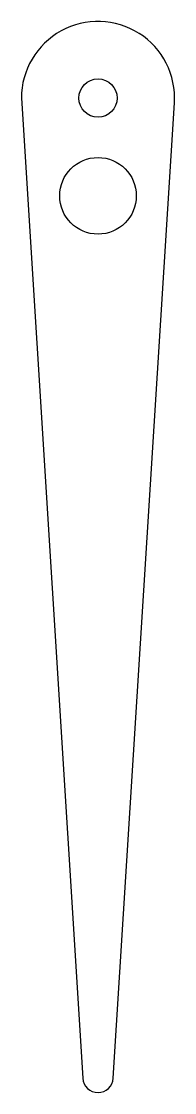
# Model space of a CAD drawing. Extents: x -5 to 5, y -64.9 to 5.
import ezdxf

# ---------------------------------------------------------------- set-up
doc = ezdxf.new("R2010")
doc.units = 0
doc.layers.add('VISIBLE', color=7, linetype='CONTINUOUS')

msp = doc.modelspace()

# ---------------------------------------------------------------- linework, layer by layer
at = {"layer": 'VISIBLE'}
for p, q in [((-5, 0), (-0.997, -63.921)), ((0.999, -63.921), (4.99, -0.313))]:
    msp.add_line(p, q, dxfattribs=at)
for centre, radius in [((0, 0), 1.25), ((0, -6.375), 2.5)]:
    msp.add_circle(centre, radius, dxfattribs=at)
for centre, radius, start, end in [((0, 0), 5, 356.40962, 180), ((0.001, -63.859), 1, 183.58335, 356.40962)]:
    msp.add_arc(centre, radius, start, end, dxfattribs=at)

doc.saveas('drawing.dxf')
